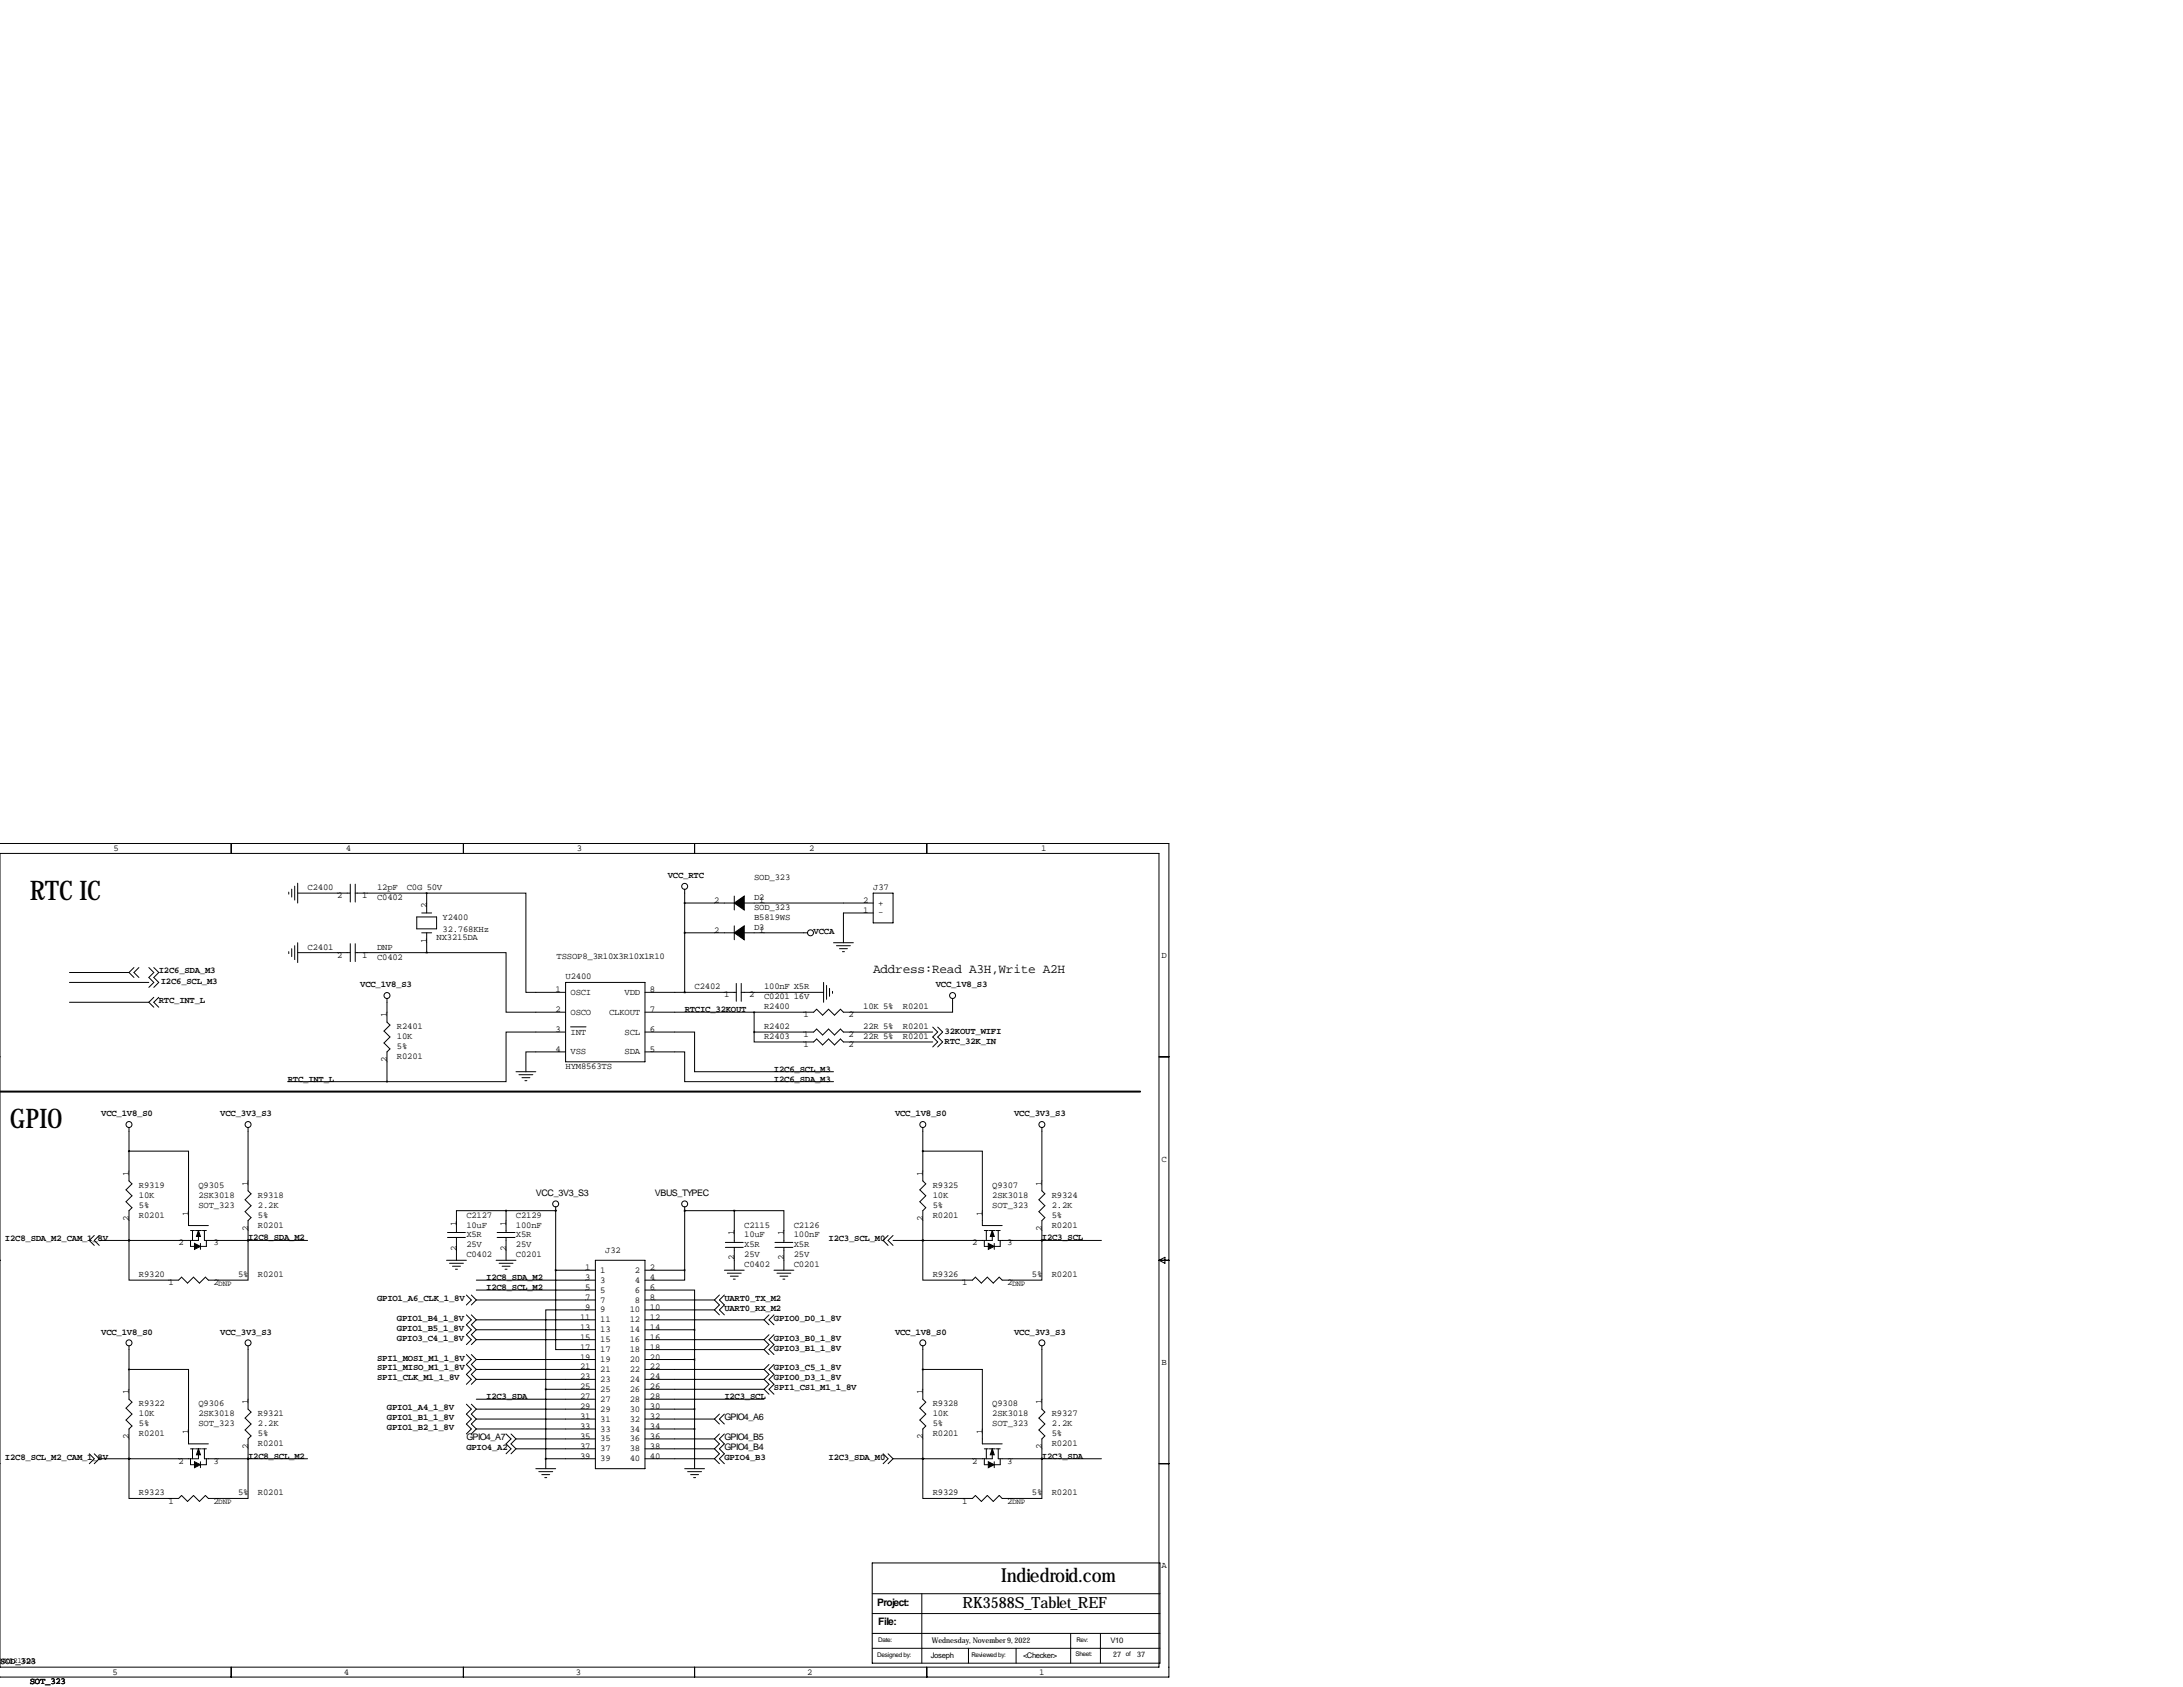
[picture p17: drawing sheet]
<svg xmlns="http://www.w3.org/2000/svg" width="559mm" height="432mm" viewBox="0 0 559 432" stroke-linecap="round" stroke-linejoin="round" font-family="sans-serif">
<defs><g id="words">
<g font-size="6.9">
<text x="7.6" y="230.4">RTC IC</text>
<text x="2.5" y="288.8">GPIO</text>
</g>
<text font-size="4.9" x="256.3" y="404.9">Indiedroid.com</text>
<text font-size="4" x="246.4" y="411.5">RK3588S_Tablet_REF</text>
<text font-size="3.3" x="223.5" y="249.2">Address:Read A3H,Write A2H</text>
<g font-size="2.6">
<text x="224.5" y="411">Project:</text>
<text x="224.8" y="416.1">File:</text>
</g>
<g font-size="2.3">
<text x="29.1" y="217.8">5</text>
<text x="88.5" y="217.8">4</text>
<text x="147.7" y="217.8">3</text>
<text x="207.1" y="217.8">2</text>
<text x="266.5" y="217.8">1</text>
<text x="78.7" y="227.8">C2400</text>
<text x="96.5" y="227.8">12pF</text>
<text x="104.1" y="227.8">C0G 50V</text>
<text x="170.9" y="224.8">VCC_RTC</text>
<text x="193" y="225.3">SOD_323</text>
<text x="223.5" y="227.8">J37</text>
<text x="86.3" y="229.9">2</text>
<text x="92.7" y="229.9">1</text>
<text x="96.5" y="230.4">C0402</text>
<text x="109.2" y="232.4" transform="rotate(-90 109.2 232.4)">2</text>
<text x="182.8" y="231.1">2</text>
<text x="193" y="230.4">D2</text>
<text x="193" y="232.9">SOD_323</text>
<text x="194.3" y="231.1">1</text>
<text x="220.9" y="233.7">1</text>
<text x="220.9" y="231.1">2</text>
<text x="224.8" y="231.8">+</text>
<text x="113.3" y="235.5">Y2400</text>
<text x="113.3" y="238.5">32.768KHz</text>
<text x="182.8" y="238.8">2</text>
<text x="193" y="238">D3</text>
<text x="193" y="235.5">B5819WS</text>
<text x="194.3" y="238.8">1</text>
<text x="208.3" y="239">VCCA</text>
<text x="224.8" y="234.3">-</text>
<text x="78.7" y="243.1">C2401</text>
<text x="86.3" y="245.1">2</text>
<text x="92.7" y="245.1">1</text>
<text x="96.5" y="245.6">C0402</text>
<text x="96.5" y="243.1">DNP</text>
<text x="109.2" y="241.3" transform="rotate(-90 109.2 241.3)">1</text>
<text x="111.8" y="240.5">NX3215DA</text>
<text x="142.5" y="245.4">TSSOP8_3R10X3R10X1R10</text>
<text x="297.3" y="245.2">D</text>
<text x="40.6" y="249.2">I2C6_SDA_M3</text>
<text x="41.1" y="252">I2C6_SCL_M3</text>
<text x="144.8" y="250.7">U2400</text>
<text x="40.6" y="256.8">RTC_INT_L</text>
<text x="92.2" y="252.7">VCC_1V8_S3</text>
<text x="142.2" y="254">1</text>
<text x="146" y="254.6">OSCI</text>
<text x="159.9" y="254.6">VDD</text>
<text x="166.4" y="254">8</text>
<text x="177.8" y="253.2">C2402</text>
<text x="185.4" y="255.3">1</text>
<text x="191.8" y="255.3">2</text>
<text x="195.6" y="255.8">C0201</text>
<text x="195.6" y="253.2">100nF X5R</text>
<text x="203.2" y="255.8">16V</text>
<text x="239.5" y="252.7">VCC_1V8_S3</text>
<text x="99.1" y="260.3" transform="rotate(-90 99.1 260.3)">1</text>
<text x="101.6" y="263.4">R2401</text>
<text x="142.2" y="259.1">2</text>
<text x="146" y="259.7">OSCO</text>
<text x="155.9" y="259.7">CLKOUT</text>
<text x="166.4" y="259.1">7</text>
<text x="175.3" y="259.1">RTCIC_32KOUT</text>
<text x="195.6" y="258.3">R2400</text>
<text x="195.6" y="263.4">R2402</text>
<text x="205.7" y="260.4">1</text>
<text x="217.2" y="260.4">2</text>
<text x="221" y="258.3">10K 5%</text>
<text x="221" y="263.4">22R 5%</text>
<text x="231.1" y="258.3">R0201</text>
<text x="231.1" y="263.4">R0201</text>
<text x="101.6" y="268.5">5%</text>
<text x="101.6" y="265.9">10K</text>
<text x="142.2" y="264.2">3</text>
<text x="142.2" y="269.2">4</text>
<text x="146" y="264.8">INT</text>
<text x="146" y="269.9">VSS</text>
<text x="159.9" y="269.9">SDA</text>
<text x="159.9" y="264.8">SCL</text>
<text x="166.4" y="269.2">5</text>
<text x="166.4" y="264.2">6</text>
<text x="195.6" y="265.9">R2403</text>
<text x="205.7" y="268">1</text>
<text x="205.7" y="265.5">1</text>
<text x="217.2" y="268">2</text>
<text x="217.2" y="265.5">2</text>
<text x="221" y="265.9">22R 5%</text>
<text x="231.1" y="265.9">R0201</text>
<text x="241.8" y="267.2">RTC_32K_IN</text>
<text x="241.8" y="264.7">32KOUT_WIFI</text>
<text x="99.1" y="271.8" transform="rotate(-90 99.1 271.8)">2</text>
<text x="101.6" y="271">R0201</text>
<text x="144.8" y="273.6">HYM8563TS</text>
<text x="198.1" y="274.3">I2C6_SCL_M3</text>
<text x="73.7" y="276.9">RTC_INT_L</text>
<text x="198.1" y="276.9">I2C6_SDA_M3</text>
<text x="25.9" y="285.8">VCC_1V8_S0</text>
<text x="56.4" y="285.8">VCC_3V3_S3</text>
<text x="229.1" y="285.8">VCC_1V8_S0</text>
<text x="259.6" y="285.8">VCC_3V3_S3</text>
<text x="297.3" y="297.3">C</text>
<text x="33" y="301" transform="rotate(-90 33 301)">1</text>
<text x="35.6" y="304">R9319</text>
<text x="50.8" y="304">Q9305</text>
<text x="63.5" y="303.5" transform="rotate(-90 63.5 303.5)">1</text>
<text x="236.2" y="301" transform="rotate(-90 236.2 301)">1</text>
<text x="238.8" y="304">R9325</text>
<text x="254" y="304">Q9307</text>
<text x="266.7" y="303.5" transform="rotate(-90 266.7 303.5)">1</text>
<text x="35.6" y="309.1">5%</text>
<text x="35.6" y="311.7">R0201</text>
<text x="35.6" y="306.6">10K</text>
<text x="48.3" y="311.1" transform="rotate(-90 48.3 311.1)">1</text>
<text x="50.8" y="309.1">SOT_323</text>
<text x="50.8" y="306.6">2SK3018</text>
<text x="66" y="306.6">R9318</text>
<text x="66" y="311.7">5%</text>
<text x="66" y="309.1">2.2K</text>
<text x="119.4" y="311.7">C2127</text>
<text x="132.1" y="311.7">C2129</text>
<text x="137.2" y="306.1">VCC_3V3_S3</text>
<text x="167.6" y="306.1">VBUS_TYPEC</text>
<text x="238.8" y="311.7">R0201</text>
<text x="238.8" y="309.1">5%</text>
<text x="238.8" y="306.6">10K</text>
<text x="251.5" y="311.1" transform="rotate(-90 251.5 311.1)">1</text>
<text x="254" y="309.1">SOT_323</text>
<text x="254" y="306.6">2SK3018</text>
<text x="269.2" y="306.6">R9324</text>
<text x="269.2" y="311.7">5%</text>
<text x="269.2" y="309.1">2.2K</text>
<text x="1.3" y="317.8">I2C8_SDA_M2_CAM_1_8V</text>
<text x="33" y="312.5" transform="rotate(-90 33 312.5)">2</text>
<text x="63.5" y="315" transform="rotate(-90 63.5 315)">2</text>
<text x="63.5" y="317.5">I2C8_SDA_M2</text>
<text x="66" y="314.2">R0201</text>
<text x="116.8" y="313.7" transform="rotate(-90 116.8 313.7)">1</text>
<text x="119.4" y="316.7">X5R</text>
<text x="119.4" y="314.2">10uF</text>
<text x="129.5" y="313.7" transform="rotate(-90 129.5 313.7)">1</text>
<text x="132.1" y="316.7">X5R</text>
<text x="132.1" y="314.2">100nF</text>
<text x="188" y="316.2" transform="rotate(-90 188 316.2)">1</text>
<text x="190.5" y="314.2">C2115</text>
<text x="190.5" y="316.7">10uF</text>
<text x="200.7" y="316.2" transform="rotate(-90 200.7 316.2)">1</text>
<text x="203.2" y="314.2">C2126</text>
<text x="203.2" y="316.7">100nF</text>
<text x="212.1" y="317.8">I2C3_SCL_M0</text>
<text x="236.2" y="312.5" transform="rotate(-90 236.2 312.5)">2</text>
<text x="266.7" y="315" transform="rotate(-90 266.7 315)">2</text>
<text x="266.7" y="317.5">I2C3_SCL</text>
<text x="269.2" y="314.2">R0201</text>
<text x="45.7" y="318.8">2</text>
<text x="54.6" y="318.8">3</text>
<text x="116.8" y="320.1" transform="rotate(-90 116.8 320.1)">2</text>
<text x="119.4" y="319.3">25V</text>
<text x="119.4" y="321.8">C0402</text>
<text x="129.5" y="320.1" transform="rotate(-90 129.5 320.1)">2</text>
<text x="132.1" y="319.3">25V</text>
<text x="132.1" y="321.8">C0201</text>
<text x="154.9" y="320.8">J32</text>
<text x="188" y="322.6" transform="rotate(-90 188 322.6)">2</text>
<text x="190.5" y="319.3">X5R</text>
<text x="190.5" y="321.8">25V</text>
<text x="200.7" y="322.6" transform="rotate(-90 200.7 322.6)">2</text>
<text x="203.2" y="319.3">X5R</text>
<text x="203.2" y="321.8">25V</text>
<text x="248.9" y="318.8">2</text>
<text x="257.8" y="318.8">3</text>
<text x="35.6" y="326.9">R9320</text>
<text x="43.1" y="329">1</text>
<text x="54.6" y="329">2</text>
<text x="61" y="326.9">5%</text>
<text x="66" y="326.9">R0201</text>
<text x="124.5" y="327.7">I2C8_SDA_M2</text>
<text x="149.8" y="325.1">1</text>
<text x="149.8" y="327.7">3</text>
<text x="153.7" y="325.8">1</text>
<text x="153.7" y="328.3">3</text>
<text x="162.5" y="325.8">2</text>
<text x="162.5" y="328.3">4</text>
<text x="166.4" y="325.1">2</text>
<text x="166.4" y="327.7">4</text>
<text x="190.5" y="324.4">C0402</text>
<text x="203.2" y="324.4">C0201</text>
<text x="238.8" y="326.9">R9326</text>
<text x="246.3" y="329">1</text>
<text x="257.8" y="329">2</text>
<text x="264.2" y="326.9">5%</text>
<text x="269.2" y="326.9">R0201</text>
<text x="96.5" y="333">GPIO1_A6_CLK_1_8V</text>
<text x="124.5" y="330.2">I2C8_SCL_M2</text>
<text x="149.8" y="330.2">5</text>
<text x="149.8" y="332.7">7</text>
<text x="149.8" y="335.3">9</text>
<text x="153.7" y="330.8">5</text>
<text x="153.7" y="333.4">7</text>
<text x="153.7" y="335.9">9</text>
<text x="161.2" y="335.9">10</text>
<text x="162.5" y="330.8">6</text>
<text x="162.5" y="333.4">8</text>
<text x="166.4" y="330.2">6</text>
<text x="166.4" y="332.7">8</text>
<text x="166.4" y="335.3">10</text>
<text x="185.4" y="333">UART0_TX_M2</text>
<text x="185.4" y="335.5">UART0_RX_M2</text>
<text x="25.9" y="341.6">VCC_1V8_S0</text>
<text x="56.4" y="341.6">VCC_3V3_S3</text>
<text x="101.6" y="340.6">GPIO1_B5_1_8V</text>
<text x="101.6" y="338.1">GPIO1_B4_1_8V</text>
<text x="148.5" y="337.8">11</text>
<text x="148.5" y="340.4">13</text>
<text x="153.7" y="338.5">11</text>
<text x="153.7" y="341">13</text>
<text x="161.2" y="338.5">12</text>
<text x="161.2" y="341">14</text>
<text x="166.4" y="337.8">12</text>
<text x="166.4" y="340.4">14</text>
<text x="198.1" y="338.1">GPIO0_D0_1_8V</text>
<text x="229.1" y="341.6">VCC_1V8_S0</text>
<text x="259.6" y="341.6">VCC_3V3_S3</text>
<text x="101.6" y="343.2">GPIO3_C4_1_8V</text>
<text x="148.5" y="342.9">15</text>
<text x="148.5" y="345.4">17</text>
<text x="148.5" y="348">19</text>
<text x="153.7" y="343.5">15</text>
<text x="153.7" y="346.1">17</text>
<text x="161.2" y="343.5">16</text>
<text x="161.2" y="346.1">18</text>
<text x="166.4" y="342.9">16</text>
<text x="166.4" y="345.4">18</text>
<text x="166.4" y="348">20</text>
<text x="198.1" y="345.7">GPIO3_B1_1_8V</text>
<text x="198.1" y="343.2">GPIO3_B0_1_8V</text>
<text x="96.5" y="348.2">SPI1_MOSI_M1_1_8V</text>
<text x="96.5" y="350.8">SPI1_MISO_M1_1_8V</text>
<text x="96.5" y="353.3">SPI1_CLK_M1_1_8V</text>
<text x="148.5" y="350.5">21</text>
<text x="148.5" y="353.1">23</text>
<text x="153.7" y="348.6">19</text>
<text x="153.7" y="351.2">21</text>
<text x="153.7" y="353.7">23</text>
<text x="161.2" y="348.6">20</text>
<text x="161.2" y="351.2">22</text>
<text x="161.2" y="353.7">24</text>
<text x="166.4" y="350.5">22</text>
<text x="166.4" y="353.1">24</text>
<text x="198.1" y="350.8">GPIO3_C5_1_8V</text>
<text x="198.1" y="353.3">GPIO0_D3_1_8V</text>
<text x="297.3" y="349.4">B</text>
<text x="33" y="356.9" transform="rotate(-90 33 356.9)">1</text>
<text x="35.6" y="359.9">R9322</text>
<text x="50.8" y="359.9">Q9306</text>
<text x="63.5" y="359.4" transform="rotate(-90 63.5 359.4)">1</text>
<text x="124.5" y="358.1">I2C3_SDA</text>
<text x="148.5" y="355.6">25</text>
<text x="148.5" y="358.1">27</text>
<text x="153.7" y="356.2">25</text>
<text x="153.7" y="358.8">27</text>
<text x="161.2" y="356.2">26</text>
<text x="161.2" y="358.8">28</text>
<text x="166.4" y="355.6">26</text>
<text x="166.4" y="358.1">28</text>
<text x="185.4" y="358.1">I2C3_SCL</text>
<text x="198.1" y="355.9">SPI1_CS1_M1_1_8V</text>
<text x="236.2" y="356.9" transform="rotate(-90 236.2 356.9)">1</text>
<text x="238.8" y="359.9">R9328</text>
<text x="254" y="359.9">Q9308</text>
<text x="266.7" y="359.4" transform="rotate(-90 266.7 359.4)">1</text>
<text x="35.6" y="365">5%</text>
<text x="35.6" y="362.5">10K</text>
<text x="50.8" y="365">SOT_323</text>
<text x="50.8" y="362.5">2SK3018</text>
<text x="66" y="362.5">R9321</text>
<text x="66" y="365">2.2K</text>
<text x="99.1" y="363.5">GPIO1_B1_1_8V</text>
<text x="99.1" y="360.9">GPIO1_A4_1_8V</text>
<text x="148.5" y="360.7">29</text>
<text x="148.5" y="363.2">31</text>
<text x="148.5" y="365.8">33</text>
<text x="153.7" y="361.3">29</text>
<text x="153.7" y="363.9">31</text>
<text x="161.2" y="361.3">30</text>
<text x="161.2" y="363.9">32</text>
<text x="166.4" y="360.7">30</text>
<text x="166.4" y="363.2">32</text>
<text x="166.4" y="365.8">34</text>
<text x="185.4" y="363.5">GPIO4_A6</text>
<text x="238.8" y="365">5%</text>
<text x="238.8" y="362.5">10K</text>
<text x="254" y="365">SOT_323</text>
<text x="254" y="362.5">2SK3018</text>
<text x="269.2" y="362.5">R9327</text>
<text x="269.2" y="365">2.2K</text>
<text x="33" y="368.3" transform="rotate(-90 33 368.3)">2</text>
<text x="35.6" y="367.5">R0201</text>
<text x="48.3" y="367" transform="rotate(-90 48.3 367)">1</text>
<text x="63.5" y="370.9" transform="rotate(-90 63.5 370.9)">2</text>
<text x="66" y="367.5">5%</text>
<text x="66" y="370.1">R0201</text>
<text x="99.1" y="366">GPIO1_B2_1_8V</text>
<text x="119.4" y="368.6">GPIO4_A7</text>
<text x="119.4" y="371.1">GPIO4_A2</text>
<text x="148.5" y="368.3">35</text>
<text x="148.5" y="370.8">37</text>
<text x="153.7" y="366.4">33</text>
<text x="153.7" y="368.9">35</text>
<text x="153.7" y="371.5">37</text>
<text x="161.2" y="366.4">34</text>
<text x="161.2" y="368.9">36</text>
<text x="161.2" y="371.5">38</text>
<text x="166.4" y="368.3">36</text>
<text x="166.4" y="370.8">38</text>
<text x="185.4" y="371.1">GPIO4_B4</text>
<text x="185.4" y="368.6">GPIO4_B5</text>
<text x="236.2" y="368.3" transform="rotate(-90 236.2 368.3)">2</text>
<text x="238.8" y="367.5">R0201</text>
<text x="251.5" y="367" transform="rotate(-90 251.5 367)">1</text>
<text x="266.7" y="370.9" transform="rotate(-90 266.7 370.9)">2</text>
<text x="269.2" y="370.1">R0201</text>
<text x="269.2" y="367.5">5%</text>
<text x="1.3" y="373.6">I2C8_SCL_M2_CAM_1_8V</text>
<text x="45.7" y="374.7">2</text>
<text x="54.6" y="374.7">3</text>
<text x="63.5" y="373.4">I2C8_SCL_M2</text>
<text x="148.5" y="373.4">39</text>
<text x="153.7" y="374">39</text>
<text x="161.2" y="374">40</text>
<text x="166.4" y="373.4">40</text>
<text x="185.4" y="373.6">GPIO4_B3</text>
<text x="212.1" y="373.6">I2C3_SDA_M0</text>
<text x="248.9" y="374.7">2</text>
<text x="257.8" y="374.7">3</text>
<text x="266.7" y="373.4">I2C3_SDA</text>
<text x="35.6" y="382.8">R9323</text>
<text x="61" y="382.8">5%</text>
<text x="66" y="382.8">R0201</text>
<text x="238.8" y="382.8">R9329</text>
<text x="264.2" y="382.8">5%</text>
<text x="269.2" y="382.8">R0201</text>
<text x="43.1" y="384.8">1</text>
<text x="54.6" y="384.8">2</text>
<text x="246.3" y="384.8">1</text>
<text x="257.8" y="384.8">2</text>
<text x="297.3" y="401.5">A</text>
<text x="0" y="426">SOD_323</text>
<text x="7.6" y="431">SOT_323</text>
<text x="28.8" y="428.6">5</text>
<text x="88" y="428.6">4</text>
<text x="147.4" y="428.6">3</text>
<text x="206.6" y="428.6">2</text>
<text x="266" y="428.6">1</text>
</g>
<g font-size="2">
<text x="55.9" y="329.2">DNP</text>
<text x="259.1" y="329.2">DNP</text>
<text x="55.9" y="385.1">DNP</text>
<text x="259.1" y="385.1">DNP</text>
<text x="0" y="425.7">NX3215DA</text>
<text x="238.3" y="424.4">Joseph</text>
<text x="238.5" y="420.6">Wednesday, November 9, 2022</text>
<text x="261.9" y="424.4">&lt;Checker&gt;</text>
<text x="284.2" y="420.6">V10</text>
<text x="285" y="424.2">27</text>
<text x="291.1" y="424.2">37</text>
</g>
<g font-size="1.6">
<text x="224.5" y="424.2">Designed by:</text>
<text x="224.8" y="420.4">Date:</text>
<text x="248.7" y="424.2">Reviewed by:</text>
<text x="275.3" y="423.9">Sheet:</text>
<text x="275.6" y="420.4">Rev:</text>
<text x="288.2" y="423.9">of</text>
</g>
</g></defs>
<path d="M0 279.4h291.8" fill="none" stroke="#000" stroke-width=".51"/>
<g fill="none" stroke="#000" stroke-width=".26">
<path d="M0 215.9h299.2v213.4h-299.3M0 218.4h296.7v208.3h-296.7zM59.2 215.9v2.5M118.6 215.9v2.5M177.8 215.9v2.5M237.2 215.9v2.5M73.9 228.3v.6M74.7 227.6v2M75.4 226.8v3.6M76.2 228.6h13.5M76.2 226.1v5M89.7 226.3v4.6"/>
<path d="M90.9 228.6h18.3M90.9 226.3v4.6M106.7 234.7h5.1v3h-5.1zM107.9 233.7h2.6M107.9 238.8h2.6M109.2 228.6h25.4v25.4h10.2M109.2 228.6v5.1M109.2 238.8v5M175.3 231.1h12.7M175.3 238.8h12.7M175.3 227.6v26.4M188 229.4v3.5"/>
<path d="M188 237v3.5M190.5 231.1h33M190.5 238.8h16.3M223.5 228.6h5.1v7.6h-5.1zM223.5 233.7h-7.6v7.6M17.8 251.5h20.3M17.8 248.9h15.2M17.8 256.5h20.3M33 248.9l1.3 1.3M34.3 247.6l-1.3 1.3M35.6 247.6l-1.3 1.3 1.3 1.3M38.1 256.5l1.3 1.3"/>
<path d="M38.1 247.6l1.3 1.3-1.3 1.3 1.3 1.3-1.3 1.2M39.4 255.3l-1.3 1.2M39.4 247.6l1.2 1.3-1.2 1.3 1.2 1.3-1.2 1.2M40.6 255.3l-1.2 1.2 1.2 1.3M73.9 243.6v.5M74.7 242.8v2.1M75.4 242.1v3.5M76.2 243.8h13.5M76.2 241.3v5.1M89.7 241.6v4.5M90.9 241.6v4.5M90.9 243.8h18.3"/>
<path d="M99.1 255.5v6.1l.7 .8-1.5 1.5 1.5 1.5-1.5 1.6 1.5 1.5-.7 .7v7.7M109.2 243.8h20.3v15.3h15.3M144.8 251.5h20.3v20.3h-20.3zM165.1 254h23.4M188.5 251.7v4.6M189.7 254h21.1M189.7 251.7v4.6M193 259.1v5.1M210.8 251.5v5M211.6 252.2v3.6M212.3 253v2M213.1 253.7v.6"/>
<path d="M213.4 241.3h5M214.1 242.1h3.6M214.9 242.8h2M215.6 243.6h.6M243.8 255.5v3.6h-27.9l-.8-.8-1.5 1.5-1.5-1.5-1.5 1.5-1.6-1.5-.7 .8h-43.2M-.1 270.5h.1M73.7 276.9h25.4M132.1 274.3h5.1M132.8 275.1h3.6M133.6 275.8h2M134.4 276.6h.5M144.8 264.2h-15.3v12.7h-30.4"/>
<path d="M144.8 269.2h-10.2v5.1M146 262.8h4M165.1 264.2h12.7v10.1h35.6M165.1 269.2h10.2v7.7h38.1M193 264.2v2.5h15.3l.7-.8 1.6 1.6 1.5-1.6 1.5 1.6 1.5-1.6 .8 .8h22.9M193 264.2h15.3l.7-.8 1.6 1.5 1.5-1.5 1.5 1.5 1.5-1.5 .8 .8h22.9M238.8 262.9l1.2 1.3-1.2 1.2 1.2 1.3-1.2 1.3M240 262.9l1.3 1.3-1.3 1.2 1.3 1.3-1.3 1.3M296.7 270.5h2.5M33 294.6h15.3v19.1h5M33 288.5v13.8l.8 .7-1.5 1.5 1.5 1.6-1.5 1.5 1.5 1.5-.8 .8v7.6M63.5 288.5v16.3l.8 .8-1.6 1.5 1.6 1.5-1.6 1.5 1.6 1.6-.8 .7v5.1"/>
<path d="M236.2 294.6h15.3v19.1h5M236.2 288.5v13.8l.8 .7-1.5 1.5 1.5 1.6-1.5 1.5 1.5 1.5-.8 .8v7.6M266.7 288.5v16.3l.8 .8-1.6 1.5 1.6 1.5-1.6 1.5 1.6 1.6-.8 .7v5.1M24.1 316.2l-1.2 1.3 1.2 1.3M25.4 316.2l-1.3 1.3 1.3 1.3M33 317.5v10.2h12.7l.8-.8 1.5 1.5 1.5-1.5 1.6 1.5 1.5-1.5 .7 .8h10.2v-10.2M33 317.5h.1M48.8 315h1M48.8 317.5v1.5h1M49.3 315v2.5M50 315h1.6M50.8 315v2.5h-25.4"/>
<path d="M51.3 318.3v1.5M51.8 315h1M52.3 315v2.5h26.4M52.8 317.5v1.5h-1.5M63.5 317.5h.1M114.6 316.7h4.5M114.6 315.5h4.5M116.8 316.7v5.9M127.3 316.7h4.5M127.3 315.5h4.5M129.5 309.9h-12.7v5.6M129.5 309.9v5.6"/>
<path d="M129.5 316.7v5.9M129.5 309.9h12.7M142.2 309.9h.1M142.2 308.9v16.2M175.3 309.9h.1M175.3 308.9v16.2M175.3 309.9h12.7M185.7 319.3h4.5M185.7 318h4.5M188 309.9h12.7v8.1M188 309.9v8.1M188 319.3v5.8"/>
<path d="M198.4 319.3h4.5M198.4 318h4.5M200.7 319.3v5.8M227.3 316.2l-1.2 1.3 1.2 1.3M228.6 316.2l-1.3 1.3 1.3 1.3M236.2 317.5h.1M236.2 317.5v10.2h12.7l.8-.8 1.5 1.5 1.5-1.5 1.6 1.5 1.5-1.5 .7 .8h10.2v-10.2M252 315h1M252 317.5v1.5h1M252.5 315v2.5M253.2 315h1.6M254 315v2.5h-25.4"/>
<path d="M254.5 318.3v1.5M255 315h1M255.5 315v2.5h26.4M256 317.5v1.5h-1.5M266.7 317.5h.1M-.1 322.6h.1M114.3 322.6h5.1M115.1 323.3h3.5M115.8 324.1h2.1M116.6 324.9h.5M119.4 336.5l1.2 1.3-1.2 1.3 1.2 1.3-1.2 1.2 1.2 1.3-1.2 1.3M119.4 331.5l1.2 1.2-1.2 1.3"/>
<path d="M120.6 331.5l1.3 1.2M120.6 336.5l1.3 1.3M121.9 327.7h30.5M121.9 330.2h30.5M121.9 332.7h30.5M121.9 337.8h30.5M121.9 337.8l-1.3 1.3 1.3 1.3M121.9 332.7l-1.3 1.3M127 322.6h5.1M127.8 323.3h3.5M128.5 324.1h2.1M129.3 324.9h.5"/>
<path d="M142.2 325.1v20.3h10.2M142.2 325.1h10.2M152.4 335.3h-12.7v20.3M152.4 322.6h12.7v53.3h-12.7zM165.1 330.2h12.7v10.2M165.1 325.1h10.2M165.1 332.7h17.8M165.1 335.3h17.8M165.1 337.8h30.5M175.3 325.1v2.6h-10.2M182.9 332.7l1.2 1.3-1.2 1.3M182.9 335.3l1.2 1.2"/>
<path d="M184.1 331.5l-1.2 1.2M185.4 325.1h5.1M185.4 331.5l-1.3 1.2 1.3 1.3-1.3 1.3 1.3 1.2M186.2 325.9h3.5M186.9 326.6h2.1M187.7 327.4h.5M195.6 337.8l1.2 1.3M196.8 336.5l-1.2 1.3M198.1 325.1h5.1M198.1 336.5l-1.3 1.3 1.3 1.3M198.9 325.9h3.5M199.6 326.6h2.1"/>
<path d="M200.4 327.4h.5M296.7 322.6h2.5M296.7 322.6l1.5-.8v1.5zM33 350.5h15.3v19.1h5M33 344.4v13.7l.8 .8-1.5 1.5 1.5 1.5-1.5 1.6 1.5 1.5-.8 .8v7.6M63.5 344.4v16.3l.8 .7-1.6 1.6 1.6 1.5-1.6 1.5 1.6 1.5-.8 .8v5.1M119.4 359.4l1.2 1.3-1.2 1.2 1.2 1.3-1.2 1.3 1.2 1.3-1.2 1.2M119.4 346.7l1.2 1.3-1.2 1.2 1.2 1.3-1.2 1.3 1.2 1.3-1.2 1.2M120.6 359.4l1.3 1.3M120.6 346.7l1.3 1.3M121.9 340.4h30.5M121.9 342.9h30.5"/>
<path d="M121.9 348h30.5M121.9 350.5h30.5M121.9 353.1h30.5M121.9 358.1h30.5M121.9 353.1l-1.3 1.2M121.9 350.5l-1.3 1.3 1.3 1.3M121.9 342.9l-1.3 1.3M121.9 340.4l-1.3 1.2 1.3 1.3M121.9 348l-1.3 1.2 1.3 1.3M139.7 355.6h12.7M139.7 355.6v20.3M165.1 340.4h12.7"/>
<path d="M165.1 342.9h30.5M165.1 345.4h30.5M165.1 348h12.7M165.1 350.5h30.5M165.1 353.1h30.5M165.1 355.6h30.5M165.1 358.1h30.5M177.8 340.4v35.5M195.6 345.4l1.2 1.3M195.6 353.1l1.2 1.2-1.2 1.3M195.6 350.5l1.2 1.3-1.2 1.3M195.6 342.9l1.2 1.3-1.2 1.2"/>
<path d="M195.6 355.6l1.2 1.3M196.8 349.2l-1.2 1.3M196.8 341.6l-1.2 1.3M198.1 341.6l-1.3 1.3 1.3 1.3-1.3 1.2 1.3 1.3M198.1 349.2l-1.3 1.3 1.3 1.3-1.3 1.3 1.3 1.2-1.3 1.3 1.3 1.3M236.2 350.5h15.3v19.1h5M236.2 344.4v13.7l.8 .8-1.5 1.5 1.5 1.5-1.5 1.6 1.5 1.5-.8 .8v7.6M266.7 344.4v16.3l.8 .7-1.6 1.6 1.6 1.5-1.6 1.5 1.6 1.5-.8 .8v5.1M-.1 374.6h.1M22.9 372.1l1.2 1.3-1.2 1.2M24.1 372.1l1.3 1.3M25.4 373.4l-1.3 1.2"/>
<path d="M33 373.4v10.1h12.7l.8-.7 1.5 1.5 1.5-1.5 1.6 1.5 1.5-1.5 .7 .7h10.2v-10.1M33 373.4h.1M48.8 370.8h1M48.8 373.4v1.5h1M49.3 370.8v2.6M50 370.8h1.6M50.8 370.8v2.6h-25.4M51.3 374.1v1.6M51.8 370.8h1M52.3 370.8v2.6h26.4M52.8 373.4v1.5h-1.5M63.5 373.4h.1"/>
<path d="M121.9 360.7h30.5M121.9 363.2h30.5M121.9 365.8h30.5M121.9 365.8l-1.3 1.2M121.9 363.2l-1.3 1.3 1.3 1.3M121.9 360.7l-1.3 1.2 1.3 1.3M129.5 367l1.3 1.3-1.3 1.3 1.3 1.2-1.3 1.3M130.8 367l1.3 1.3M132.1 368.3h20.3M132.1 370.8h20.3M132.1 368.3l-1.3 1.3 1.3 1.2M132.1 370.8l-1.3 1.3"/>
<path d="M137.2 375.9h5M137.9 376.7h3.6M138.7 377.4h2M139.4 378.2h.6M139.7 373.4h12.7M165.1 360.7h12.7M165.1 363.2h17.8M165.1 365.8h12.7M165.1 368.3h17.8M165.1 370.8h17.8M165.1 373.4h17.8M175.3 375.9h5"/>
<path d="M176 376.7h3.6M176.8 377.4h2M177.5 378.2h.6M182.9 370.8l1.2 1.3-1.2 1.3M182.9 373.4l1.2 1.2M182.9 368.3l1.2 1.3-1.2 1.2M182.9 363.2l1.2 1.3M184.1 361.9l-1.2 1.3M184.1 367l-1.2 1.3M185.4 367l-1.3 1.3 1.3 1.3-1.3 1.2 1.3 1.3-1.3 1.3 1.3 1.2M185.4 361.9l-1.3 1.3 1.3 1.3M226.1 372.1l1.2 1.3-1.2 1.2"/>
<path d="M227.3 372.1l1.3 1.3M228.6 373.4l-1.3 1.2M236.2 373.4h.1M236.2 373.4v10.1h12.7l.8-.7 1.5 1.5 1.5-1.5 1.6 1.5 1.5-1.5 .7 .7h10.2v-10.1M252 370.8h1M252 373.4v1.5h1M252.5 370.8v2.6M253.2 370.8h1.6M254 370.8v2.6h-25.4M254.5 374.1v1.6M255 370.8h1M255.5 370.8v2.6h26.4"/>
<path d="M256 373.4v1.5h-1.5M266.7 373.4h.1M296.7 374.6h2.5M223.3 407.9h73.6M223.3 400h73.6v25.7h-73.6zM223.3 413h73.6M223.3 418.1h73.6M236 407.9v17.8M274.1 418.1v7.6M281.7 418.1v7.6M59.2 426.7v2.6M118.6 426.7v2.6"/>
<path d="M177.8 426.7v2.6M223.3 421.9h73.6M237.2 426.7v2.6M247.9 421.9v3.8M260.1 421.9v3.8"/>
<circle cx="175.3" cy="226.9" r=".76"/>
<circle cx="207.5" cy="238.8" r=".76"/>
<circle cx="99.1" cy="254.8" r=".76"/>
<circle cx="243.8" cy="254.8" r=".76"/>
<circle cx="33" cy="287.8" r=".76"/>
<circle cx="63.5" cy="287.8" r=".76"/>
<circle cx="236.2" cy="287.8" r=".76"/>
<circle cx="266.7" cy="287.8" r=".76"/>
<circle cx="142.2" cy="308.2" r=".76"/>
<circle cx="175.3" cy="308.2" r=".76"/>
<circle cx="33" cy="343.7" r=".76"/>
<circle cx="63.5" cy="343.7" r=".76"/>
<circle cx="236.2" cy="343.7" r=".76"/>
<circle cx="266.7" cy="343.7" r=".76"/>
</g>
<path d="M188 231.1l2.5-1.7v3.5zM188 238.8l2.5-1.8v3.5zM50.8 315l.5 1.5h-1zM49.8 318.3l1.5 .7-1.5 .8zM254 315l.5 1.5h-1zM253 318.3l1.5 .7-1.5 .8zM50.8 370.8l.5 1.6h-1zM49.8 374.1l1.5 .8-1.5 .8zM254 370.8l.5 1.6h-1zM253 374.1l1.5 .8-1.5 .8z" fill="#000" stroke="#000" stroke-width=".26"/>
<path d="M193 259.1a.05 .05 0 0 0 .1 0 .05 .05 0 0 0-.1 0zM193 264.2a.05 .05 0 0 0 .1 0 .05 .05 0 0 0-.1 0zM175.2 254a.05 .05 0 0 0 .1 0 .05 .05 0 0 0-.1 0zM175.2 238.8a.05 .05 0 0 0 .1 0 .05 .05 0 0 0-.1 0zM175.2 231.1a.05 .05 0 0 0 .1 0 .05 .05 0 0 0-.1 0zM175.2 325.1a.05 .05 0 0 0 .1 0 .05 .05 0 0 0-.1 0zM175.2 309.9a.05 .05 0 0 0 .1 0 .05 .05 0 0 0-.1 0zM187.9 309.9a.05 .05 0 0 0 .1 0 .05 .05 0 0 0-.1 0zM99 276.9a.05 .05 0 0 0 .1 0 .05 .05 0 0 0-.1 0zM142.2 325.1a.05 .05 0 0 0 .1 0 .05 .05 0 0 0-.1 0zM142.2 309.9a.05 .05 0 0 0 .1 0 .05 .05 0 0 0-.1 0zM129.5 309.9a.05 .05 0 0 0 .1 0 .05 .05 0 0 0-.1 0z" fill="#000" stroke="#000" stroke-width=".51"/>
<use href="#words"/>
</svg>
